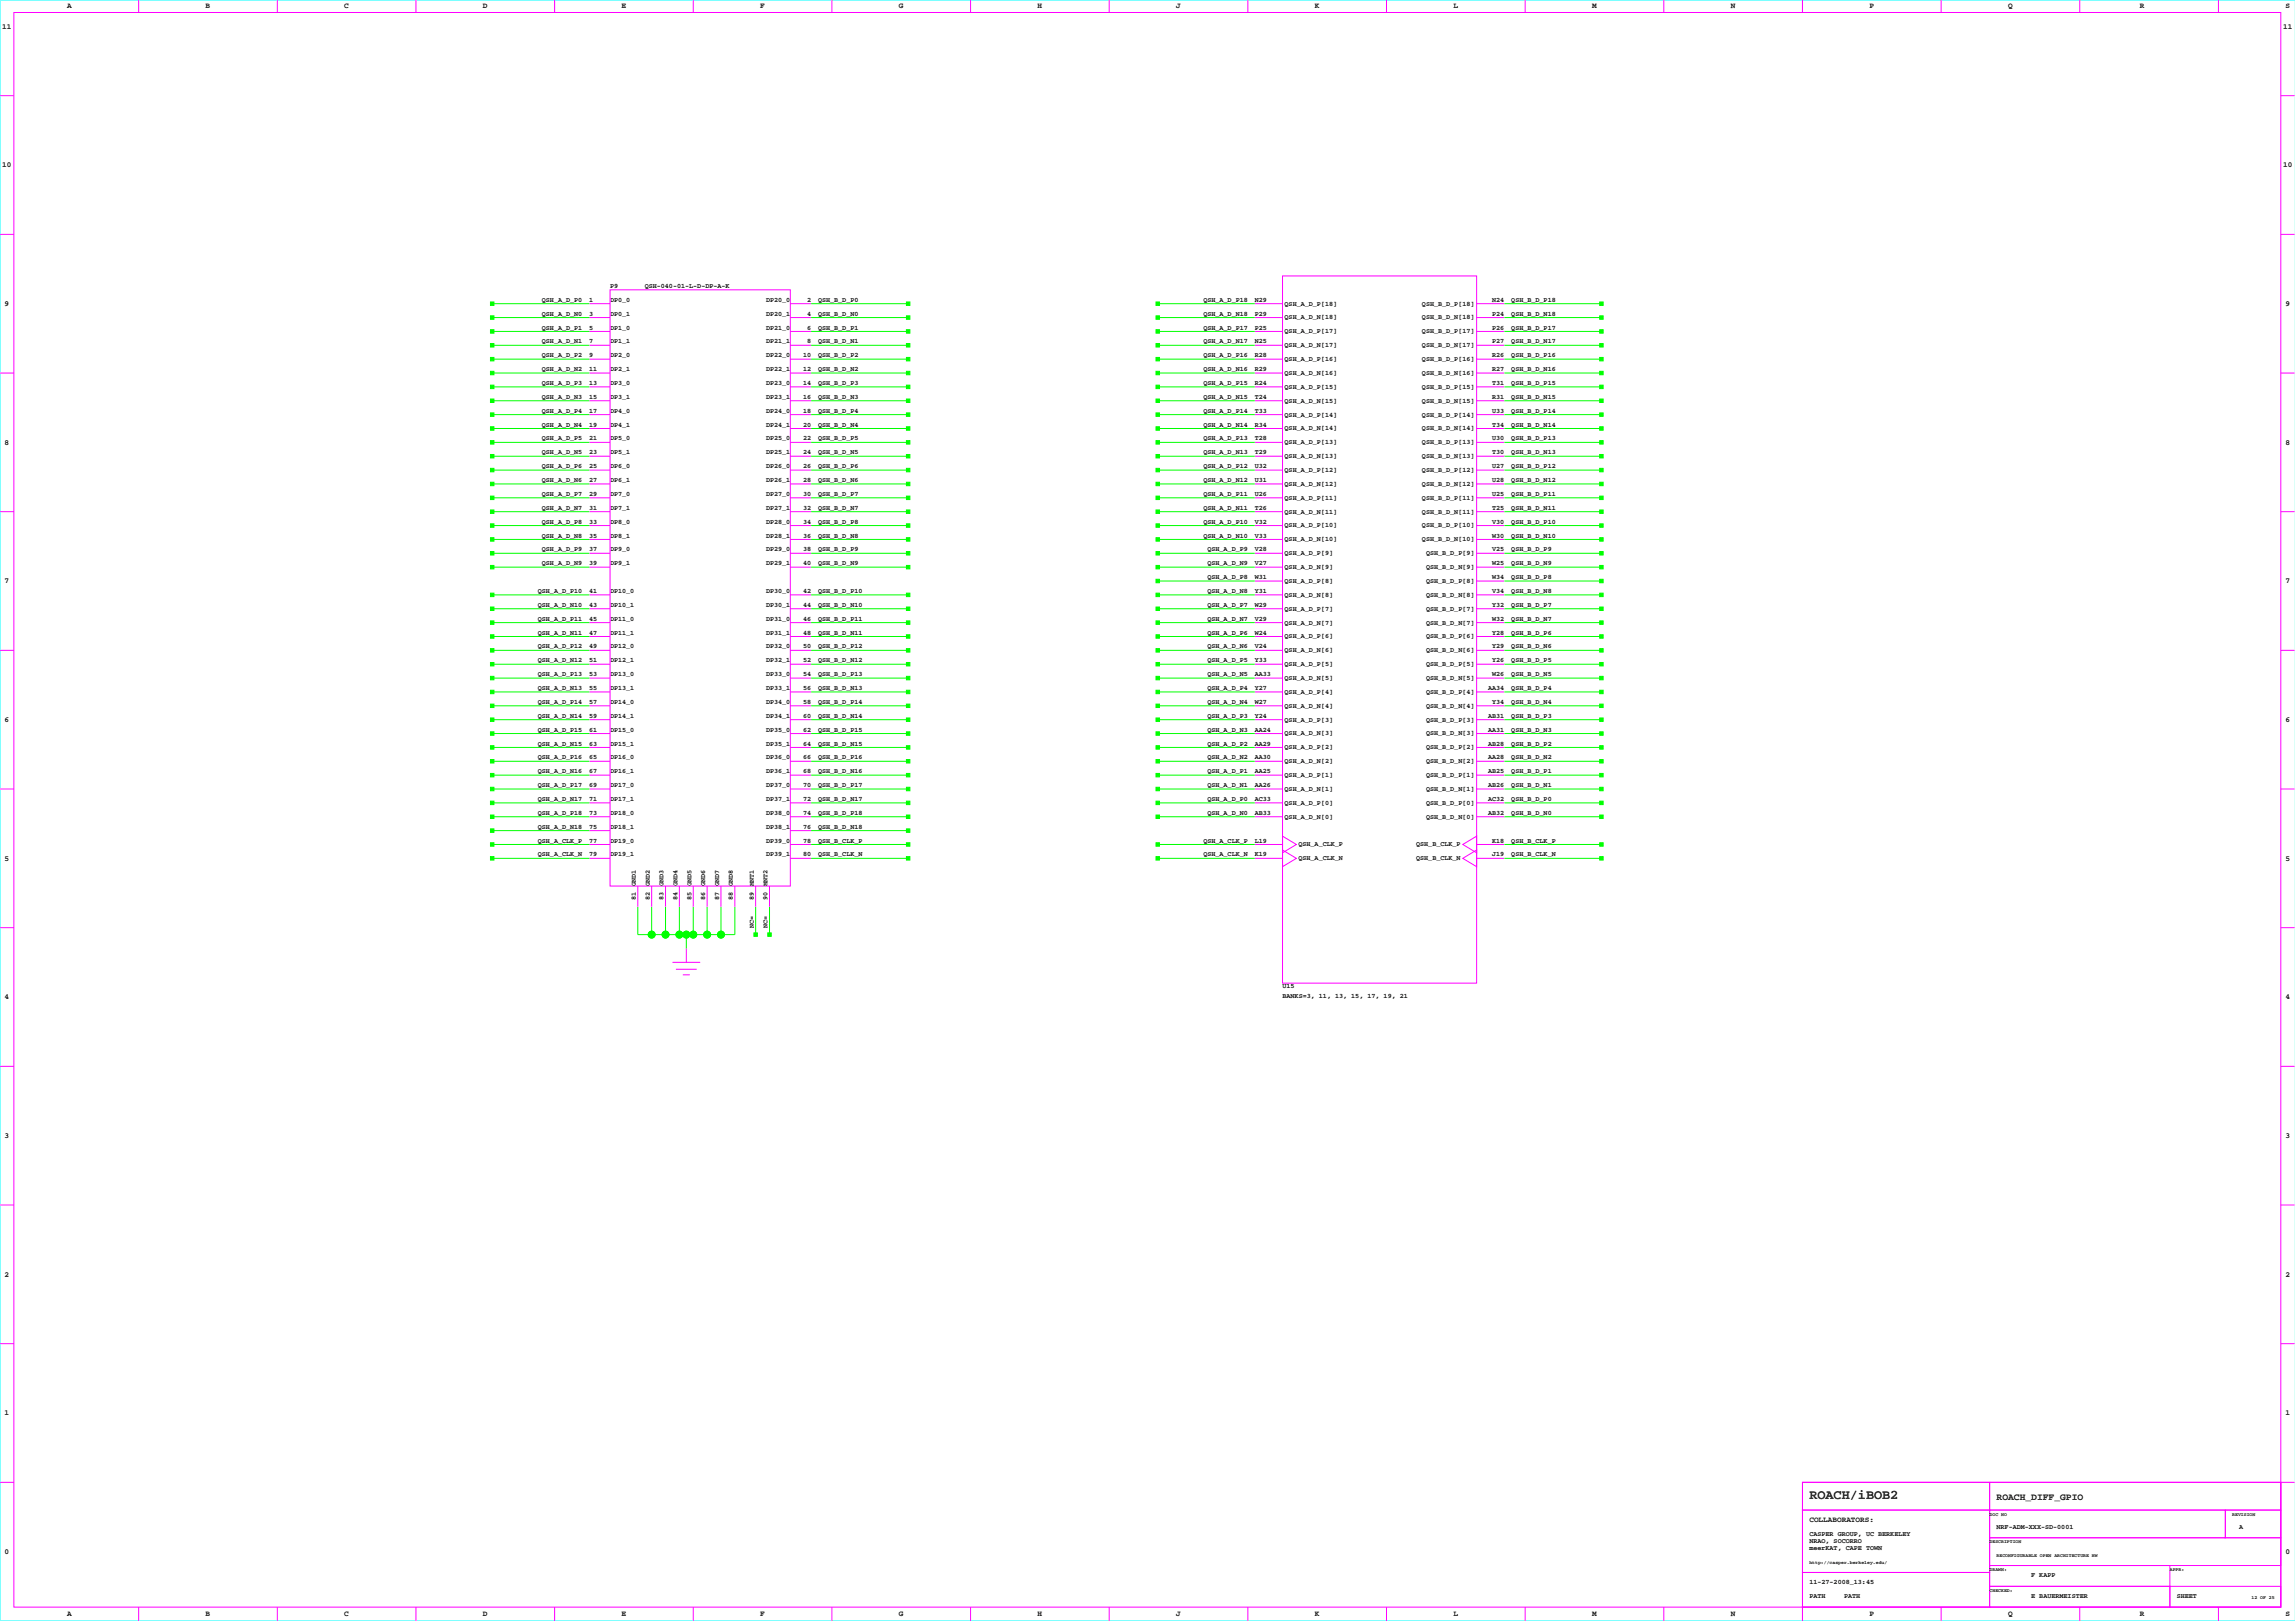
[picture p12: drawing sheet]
<svg xmlns="http://www.w3.org/2000/svg" width="841mm" height="594mm" viewBox="0 0 841 594" stroke-linecap="round" stroke-linejoin="round" font-family="sans-serif">
<defs><g id="words">
<text font-size="4.9" x="662.8" y="549.2">ROACH/iBOB2</text>
<text font-size="3.5" x="731.4" y="549.6">ROACH_DIFF_GPIO</text>
<g font-size="2.8">
<text x="24.5" y="2.8">A</text>
<text x="75.3" y="2.8">B</text>
<text x="126.1" y="2.8">C</text>
<text x="176.9" y="2.8">D</text>
<text x="227.7" y="2.8">E</text>
<text x="278.5" y="2.8">F</text>
<text x="329.3" y="2.8">G</text>
<text x="380.1" y="2.8">H</text>
<text x="430.9" y="2.8">J</text>
<text x="481.6" y="2.8">K</text>
<text x="532.4" y="2.8">L</text>
<text x="583.2" y="2.8">M</text>
<text x="634" y="2.8">N</text>
<text x="684.8" y="2.8">P</text>
<text x="735.6" y="2.8">Q</text>
<text x="783.8" y="2.8">R</text>
<text x="837.2" y="2.8">S</text>
<text x=".8" y="10.5">11</text>
<text x="836.3" y="10.5">11</text>
<text x=".8" y="61.2">10</text>
<text x="836.3" y="61.2">10</text>
<text x="1.7" y="112">9</text>
<text x="837.2" y="112">9</text>
<text x="1.7" y="162.8">8</text>
<text x="837.2" y="162.8">8</text>
<text x="1.7" y="213.6">7</text>
<text x="837.2" y="213.6">7</text>
<text x="1.7" y="264.4">6</text>
<text x="837.2" y="264.4">6</text>
<text x="1.7" y="315.2">5</text>
<text x="837.2" y="315.2">5</text>
<text x="1.7" y="366">4</text>
<text x="837.2" y="366">4</text>
<text x="1.7" y="416.8">3</text>
<text x="837.2" y="416.8">3</text>
<text x="1.7" y="467.5">2</text>
<text x="837.2" y="467.5">2</text>
<text x="1.7" y="518.3">1</text>
<text x="837.2" y="518.3">1</text>
<text x="662.8" y="557.4">COLLABORATORS:</text>
<text x="1.7" y="569.1">0</text>
<text x="837.2" y="569.1">0</text>
<text x="24.5" y="592">A</text>
<text x="75.3" y="592">B</text>
<text x="126.1" y="592">C</text>
<text x="176.9" y="592">D</text>
<text x="227.7" y="592">E</text>
<text x="278.5" y="592">F</text>
<text x="329.3" y="592">G</text>
<text x="380.1" y="592">H</text>
<text x="430.9" y="592">J</text>
<text x="481.6" y="592">K</text>
<text x="532.4" y="592">L</text>
<text x="583.2" y="592">M</text>
<text x="634" y="592">N</text>
<text x="684.8" y="592">P</text>
<text x="735.6" y="592">Q</text>
<text x="783.8" y="592">R</text>
<text x="837.2" y="592">S</text>
</g>
<g font-size="2.5">
<text x="223.5" y="105.5">P9</text>
<text x="236.2" y="105.5">QSH-040-01-L-D-DP-A-K</text>
<text x="198.5" y="110.5">QSH_A_D_P0</text>
<text x="215.9" y="110.5">1</text>
<text x="223.5" y="110.5">DP0_0</text>
<text x="280.6" y="110.5">DP20_0</text>
<text x="295.6" y="110.5">2</text>
<text x="299.7" y="110.5">QSH_B_D_P0</text>
<text x="440.8" y="110.5">QSH_A_D_P18</text>
<text x="459.6" y="110.5">N29</text>
<text x="470.6" y="111.9">QSH_A_D_P[18]</text>
<text x="520.9" y="111.9">QSH_B_D_P[18]</text>
<text x="546.6" y="110.5">N24</text>
<text x="553.6" y="110.5">QSH_B_D_P18</text>
<text x="198.5" y="115.6">QSH_A_D_N0</text>
<text x="215.9" y="115.6">3</text>
<text x="223.5" y="115.6">DP0_1</text>
<text x="280.6" y="115.6">DP20_1</text>
<text x="295.6" y="115.6">4</text>
<text x="299.7" y="115.6">QSH_B_D_N0</text>
<text x="440.8" y="115.6">QSH_A_D_N18</text>
<text x="459.6" y="115.6">P29</text>
<text x="470.6" y="117">QSH_A_D_N[18]</text>
<text x="520.9" y="117">QSH_B_D_N[18]</text>
<text x="546.6" y="115.6">P24</text>
<text x="553.6" y="115.6">QSH_B_D_N18</text>
<text x="198.5" y="120.7">QSH_A_D_P1</text>
<text x="198.5" y="125.8">QSH_A_D_N1</text>
<text x="215.9" y="125.8">7</text>
<text x="215.9" y="120.7">5</text>
<text x="223.5" y="120.7">DP1_0</text>
<text x="223.5" y="125.8">DP1_1</text>
<text x="280.6" y="120.7">DP21_0</text>
<text x="280.6" y="125.8">DP21_1</text>
<text x="295.6" y="125.8">8</text>
<text x="295.6" y="120.7">6</text>
<text x="299.7" y="125.8">QSH_B_D_N1</text>
<text x="299.7" y="120.7">QSH_B_D_P1</text>
<text x="440.8" y="120.7">QSH_A_D_P17</text>
<text x="440.8" y="125.8">QSH_A_D_N17</text>
<text x="459.6" y="125.8">N25</text>
<text x="459.6" y="120.7">P25</text>
<text x="470.6" y="122.1">QSH_A_D_P[17]</text>
<text x="520.9" y="122.1">QSH_B_D_P[17]</text>
<text x="546.6" y="125.8">P27</text>
<text x="546.6" y="120.7">P26</text>
<text x="553.6" y="125.8">QSH_B_D_N17</text>
<text x="553.6" y="120.7">QSH_B_D_P17</text>
<text x="198.5" y="130.8">QSH_A_D_P2</text>
<text x="215.9" y="130.8">9</text>
<text x="223.5" y="130.8">DP2_0</text>
<text x="280.6" y="130.8">DP22_0</text>
<text x="294.1" y="130.8">10</text>
<text x="299.7" y="130.8">QSH_B_D_P2</text>
<text x="440.8" y="130.8">QSH_A_D_P16</text>
<text x="459.6" y="130.8">R28</text>
<text x="470.6" y="127.2">QSH_A_D_N[17]</text>
<text x="520.9" y="127.2">QSH_B_D_N[17]</text>
<text x="546.6" y="130.8">R26</text>
<text x="553.6" y="130.8">QSH_B_D_P16</text>
<text x="198.5" y="135.9">QSH_A_D_N2</text>
<text x="215.9" y="135.9">11</text>
<text x="223.5" y="135.9">DP2_1</text>
<text x="280.6" y="135.9">DP22_1</text>
<text x="294.1" y="135.9">12</text>
<text x="299.7" y="135.9">QSH_B_D_N2</text>
<text x="440.8" y="135.9">QSH_A_D_N16</text>
<text x="459.6" y="135.9">R29</text>
<text x="470.6" y="132.2">QSH_A_D_P[16]</text>
<text x="470.6" y="137.3">QSH_A_D_N[16]</text>
<text x="520.9" y="132.2">QSH_B_D_P[16]</text>
<text x="520.9" y="137.3">QSH_B_D_N[16]</text>
<text x="546.6" y="135.9">R27</text>
<text x="553.6" y="135.9">QSH_B_D_N16</text>
<text x="198.5" y="141">QSH_A_D_P3</text>
<text x="215.9" y="141">13</text>
<text x="223.5" y="141">DP3_0</text>
<text x="280.6" y="141">DP23_0</text>
<text x="294.1" y="141">14</text>
<text x="299.7" y="141">QSH_B_D_P3</text>
<text x="440.8" y="141">QSH_A_D_P15</text>
<text x="459.6" y="141">R24</text>
<text x="470.6" y="142.4">QSH_A_D_P[15]</text>
<text x="520.9" y="142.4">QSH_B_D_P[15]</text>
<text x="546.6" y="141">T31</text>
<text x="553.6" y="141">QSH_B_D_P15</text>
<text x="198.5" y="146.1">QSH_A_D_N3</text>
<text x="215.9" y="146.1">15</text>
<text x="223.5" y="146.1">DP3_1</text>
<text x="280.6" y="146.1">DP23_1</text>
<text x="294.1" y="146.1">16</text>
<text x="299.7" y="146.1">QSH_B_D_N3</text>
<text x="440.8" y="146.1">QSH_A_D_N15</text>
<text x="459.6" y="146.1">T24</text>
<text x="470.6" y="147.5">QSH_A_D_N[15]</text>
<text x="520.9" y="147.5">QSH_B_D_N[15]</text>
<text x="546.6" y="146.1">R31</text>
<text x="553.6" y="146.1">QSH_B_D_N15</text>
<text x="198.5" y="151.2">QSH_A_D_P4</text>
<text x="215.9" y="151.2">17</text>
<text x="223.5" y="151.2">DP4_0</text>
<text x="280.6" y="151.2">DP24_0</text>
<text x="294.1" y="151.2">18</text>
<text x="299.7" y="151.2">QSH_B_D_P4</text>
<text x="440.8" y="151.2">QSH_A_D_P14</text>
<text x="459.6" y="151.2">T33</text>
<text x="470.6" y="152.6">QSH_A_D_P[14]</text>
<text x="520.9" y="152.6">QSH_B_D_P[14]</text>
<text x="546.6" y="151.2">U33</text>
<text x="553.6" y="151.2">QSH_B_D_P14</text>
<text x="198.5" y="161.3">QSH_A_D_P5</text>
<text x="198.5" y="156.2">QSH_A_D_N4</text>
<text x="215.9" y="161.3">21</text>
<text x="215.9" y="156.2">19</text>
<text x="223.5" y="156.2">DP4_1</text>
<text x="223.5" y="161.3">DP5_0</text>
<text x="280.6" y="156.2">DP24_1</text>
<text x="280.6" y="161.3">DP25_0</text>
<text x="294.1" y="161.3">22</text>
<text x="294.1" y="156.2">20</text>
<text x="299.7" y="161.3">QSH_B_D_P5</text>
<text x="299.7" y="156.2">QSH_B_D_N4</text>
<text x="440.8" y="161.3">QSH_A_D_P13</text>
<text x="440.8" y="156.2">QSH_A_D_N14</text>
<text x="459.6" y="161.3">T28</text>
<text x="459.6" y="156.2">R34</text>
<text x="470.6" y="157.6">QSH_A_D_N[14]</text>
<text x="520.9" y="157.6">QSH_B_D_N[14]</text>
<text x="546.6" y="156.2">T34</text>
<text x="546.6" y="161.3">U30</text>
<text x="553.6" y="161.3">QSH_B_D_P13</text>
<text x="553.6" y="156.2">QSH_B_D_N14</text>
<text x="198.5" y="166.4">QSH_A_D_N5</text>
<text x="215.9" y="166.4">23</text>
<text x="223.5" y="166.4">DP5_1</text>
<text x="280.6" y="166.4">DP25_1</text>
<text x="294.1" y="166.4">24</text>
<text x="299.7" y="166.4">QSH_B_D_N5</text>
<text x="440.8" y="166.4">QSH_A_D_N13</text>
<text x="459.6" y="166.4">T29</text>
<text x="470.6" y="162.7">QSH_A_D_P[13]</text>
<text x="470.6" y="167.8">QSH_A_D_N[13]</text>
<text x="520.9" y="162.7">QSH_B_D_P[13]</text>
<text x="520.9" y="167.8">QSH_B_D_N[13]</text>
<text x="546.6" y="166.4">T30</text>
<text x="553.6" y="166.4">QSH_B_D_N13</text>
<text x="198.5" y="171.5">QSH_A_D_P6</text>
<text x="215.9" y="171.5">25</text>
<text x="223.5" y="171.5">DP6_0</text>
<text x="280.6" y="171.5">DP26_0</text>
<text x="294.1" y="171.5">26</text>
<text x="299.7" y="171.5">QSH_B_D_P6</text>
<text x="440.8" y="171.5">QSH_A_D_P12</text>
<text x="459.6" y="171.5">U32</text>
<text x="470.6" y="172.9">QSH_A_D_P[12]</text>
<text x="520.9" y="172.9">QSH_B_D_P[12]</text>
<text x="546.6" y="171.5">U27</text>
<text x="553.6" y="171.5">QSH_B_D_P12</text>
<text x="198.5" y="176.6">QSH_A_D_N6</text>
<text x="215.9" y="176.6">27</text>
<text x="223.5" y="176.6">DP6_1</text>
<text x="280.6" y="176.6">DP26_1</text>
<text x="294.1" y="176.6">28</text>
<text x="299.7" y="176.6">QSH_B_D_N6</text>
<text x="440.8" y="176.6">QSH_A_D_N12</text>
<text x="459.6" y="176.6">U31</text>
<text x="470.6" y="178">QSH_A_D_N[12]</text>
<text x="520.9" y="178">QSH_B_D_N[12]</text>
<text x="546.6" y="176.6">U28</text>
<text x="553.6" y="176.6">QSH_B_D_N12</text>
<text x="198.5" y="181.6">QSH_A_D_P7</text>
<text x="215.9" y="181.6">29</text>
<text x="223.5" y="181.6">DP7_0</text>
<text x="280.6" y="181.6">DP27_0</text>
<text x="294.1" y="181.6">30</text>
<text x="299.7" y="181.6">QSH_B_D_P7</text>
<text x="440.8" y="181.6">QSH_A_D_P11</text>
<text x="459.6" y="181.6">U26</text>
<text x="470.6" y="183">QSH_A_D_P[11]</text>
<text x="520.9" y="183">QSH_B_D_P[11]</text>
<text x="546.6" y="181.6">U25</text>
<text x="553.6" y="181.6">QSH_B_D_P11</text>
<text x="198.5" y="191.8">QSH_A_D_P8</text>
<text x="198.5" y="186.7">QSH_A_D_N7</text>
<text x="215.9" y="191.8">33</text>
<text x="215.9" y="186.7">31</text>
<text x="223.5" y="186.7">DP7_1</text>
<text x="223.5" y="191.8">DP8_0</text>
<text x="280.6" y="186.7">DP27_1</text>
<text x="280.6" y="191.8">DP28_0</text>
<text x="294.1" y="191.8">34</text>
<text x="294.1" y="186.7">32</text>
<text x="299.7" y="191.8">QSH_B_D_P8</text>
<text x="299.7" y="186.7">QSH_B_D_N7</text>
<text x="440.8" y="191.8">QSH_A_D_P10</text>
<text x="440.8" y="186.7">QSH_A_D_N11</text>
<text x="459.6" y="191.8">V32</text>
<text x="459.6" y="186.7">T26</text>
<text x="470.6" y="188.1">QSH_A_D_N[11]</text>
<text x="520.9" y="188.1">QSH_B_D_N[11]</text>
<text x="546.6" y="186.7">T25</text>
<text x="546.6" y="191.8">V30</text>
<text x="553.6" y="191.8">QSH_B_D_P10</text>
<text x="553.6" y="186.7">QSH_B_D_N11</text>
<text x="198.5" y="196.9">QSH_A_D_N8</text>
<text x="215.9" y="196.9">35</text>
<text x="223.5" y="196.9">DP8_1</text>
<text x="280.6" y="196.9">DP28_1</text>
<text x="294.1" y="196.9">36</text>
<text x="299.7" y="196.9">QSH_B_D_N8</text>
<text x="440.8" y="196.9">QSH_A_D_N10</text>
<text x="459.6" y="196.9">V33</text>
<text x="470.6" y="193.2">QSH_A_D_P[10]</text>
<text x="520.9" y="193.2">QSH_B_D_P[10]</text>
<text x="546.6" y="196.9">W30</text>
<text x="553.6" y="196.9">QSH_B_D_N10</text>
<text x="198.5" y="202">QSH_A_D_P9</text>
<text x="215.9" y="202">37</text>
<text x="223.5" y="202">DP9_0</text>
<text x="280.6" y="202">DP29_0</text>
<text x="294.1" y="202">38</text>
<text x="299.7" y="202">QSH_B_D_P9</text>
<text x="442.3" y="202">QSH_A_D_P9</text>
<text x="459.6" y="202">V28</text>
<text x="470.6" y="198.3">QSH_A_D_N[10]</text>
<text x="470.6" y="203.3">QSH_A_D_P[9]</text>
<text x="520.9" y="198.3">QSH_B_D_N[10]</text>
<text x="522.4" y="203.3">QSH_B_D_P[9]</text>
<text x="546.6" y="202">V25</text>
<text x="553.6" y="202">QSH_B_D_P9</text>
<text x="198.5" y="207">QSH_A_D_N9</text>
<text x="215.9" y="207">39</text>
<text x="223.5" y="207">DP9_1</text>
<text x="280.6" y="207">DP29_1</text>
<text x="294.1" y="207">40</text>
<text x="299.7" y="207">QSH_B_D_N9</text>
<text x="442.3" y="207">QSH_A_D_N9</text>
<text x="459.6" y="207">V27</text>
<text x="470.6" y="208.4">QSH_A_D_N[9]</text>
<text x="522.4" y="208.4">QSH_B_D_N[9]</text>
<text x="546.6" y="207">W25</text>
<text x="553.6" y="207">QSH_B_D_N9</text>
<text x="442.3" y="212.1">QSH_A_D_P8</text>
<text x="459.6" y="212.1">W31</text>
<text x="470.6" y="213.5">QSH_A_D_P[8]</text>
<text x="522.4" y="213.5">QSH_B_D_P[8]</text>
<text x="546.6" y="212.1">W34</text>
<text x="553.6" y="212.1">QSH_B_D_P8</text>
<text x="197" y="217.2">QSH_A_D_P10</text>
<text x="215.9" y="217.2">41</text>
<text x="223.5" y="217.2">DP10_0</text>
<text x="280.6" y="217.2">DP30_0</text>
<text x="294.1" y="217.2">42</text>
<text x="299.7" y="217.2">QSH_B_D_P10</text>
<text x="442.3" y="217.2">QSH_A_D_N8</text>
<text x="459.6" y="217.2">Y31</text>
<text x="470.6" y="218.6">QSH_A_D_N[8]</text>
<text x="522.4" y="218.6">QSH_B_D_N[8]</text>
<text x="546.6" y="217.2">V34</text>
<text x="553.6" y="217.2">QSH_B_D_N8</text>
<text x="197" y="222.3">QSH_A_D_N10</text>
<text x="197" y="227.3">QSH_A_D_P11</text>
<text x="215.9" y="227.3">45</text>
<text x="215.9" y="222.3">43</text>
<text x="223.5" y="222.3">DP10_1</text>
<text x="223.5" y="227.3">DP11_0</text>
<text x="280.6" y="222.3">DP30_1</text>
<text x="280.6" y="227.3">DP31_0</text>
<text x="294.1" y="227.3">46</text>
<text x="294.1" y="222.3">44</text>
<text x="299.7" y="222.3">QSH_B_D_N10</text>
<text x="299.7" y="227.3">QSH_B_D_P11</text>
<text x="442.3" y="222.3">QSH_A_D_P7</text>
<text x="442.3" y="227.3">QSH_A_D_N7</text>
<text x="459.6" y="227.3">V29</text>
<text x="459.6" y="222.3">W29</text>
<text x="470.6" y="223.7">QSH_A_D_P[7]</text>
<text x="522.4" y="223.7">QSH_B_D_P[7]</text>
<text x="546.6" y="227.3">W32</text>
<text x="546.6" y="222.3">Y32</text>
<text x="553.6" y="227.3">QSH_B_D_N7</text>
<text x="553.6" y="222.3">QSH_B_D_P7</text>
<text x="197" y="232.4">QSH_A_D_N11</text>
<text x="215.9" y="232.4">47</text>
<text x="223.5" y="232.4">DP11_1</text>
<text x="280.6" y="232.4">DP31_1</text>
<text x="294.1" y="232.4">48</text>
<text x="299.7" y="232.4">QSH_B_D_N11</text>
<text x="442.3" y="232.4">QSH_A_D_P6</text>
<text x="459.6" y="232.4">W24</text>
<text x="470.6" y="228.7">QSH_A_D_N[7]</text>
<text x="470.6" y="233.8">QSH_A_D_P[6]</text>
<text x="522.4" y="233.8">QSH_B_D_P[6]</text>
<text x="522.4" y="228.7">QSH_B_D_N[7]</text>
<text x="546.6" y="232.4">Y28</text>
<text x="553.6" y="232.4">QSH_B_D_P6</text>
<text x="197" y="237.5">QSH_A_D_P12</text>
<text x="215.9" y="237.5">49</text>
<text x="223.5" y="237.5">DP12_0</text>
<text x="280.6" y="237.5">DP32_0</text>
<text x="294.1" y="237.5">50</text>
<text x="299.7" y="237.5">QSH_B_D_P12</text>
<text x="442.3" y="237.5">QSH_A_D_N6</text>
<text x="459.6" y="237.5">V24</text>
<text x="470.6" y="238.9">QSH_A_D_N[6]</text>
<text x="522.4" y="238.9">QSH_B_D_N[6]</text>
<text x="546.6" y="237.5">Y29</text>
<text x="553.6" y="237.5">QSH_B_D_N6</text>
<text x="197" y="242.6">QSH_A_D_N12</text>
<text x="215.9" y="242.6">51</text>
<text x="223.5" y="242.6">DP12_1</text>
<text x="280.6" y="242.6">DP32_1</text>
<text x="294.1" y="242.6">52</text>
<text x="299.7" y="242.6">QSH_B_D_N12</text>
<text x="442.3" y="242.6">QSH_A_D_P5</text>
<text x="459.6" y="242.6">Y33</text>
<text x="470.6" y="244">QSH_A_D_P[5]</text>
<text x="522.4" y="244">QSH_B_D_P[5]</text>
<text x="546.6" y="242.6">Y26</text>
<text x="553.6" y="242.6">QSH_B_D_P5</text>
<text x="197" y="247.7">QSH_A_D_P13</text>
<text x="215.9" y="247.7">53</text>
<text x="223.5" y="247.7">DP13_0</text>
<text x="280.6" y="247.7">DP33_0</text>
<text x="294.1" y="247.7">54</text>
<text x="299.7" y="247.7">QSH_B_D_P13</text>
<text x="442.3" y="247.7">QSH_A_D_N5</text>
<text x="459.6" y="247.7">AA33</text>
<text x="470.6" y="249.1">QSH_A_D_N[5]</text>
<text x="522.4" y="249.1">QSH_B_D_N[5]</text>
<text x="546.6" y="247.7">W26</text>
<text x="553.6" y="247.7">QSH_B_D_N5</text>
<text x="197" y="252.7">QSH_A_D_N13</text>
<text x="197" y="257.8">QSH_A_D_P14</text>
<text x="215.9" y="257.8">57</text>
<text x="215.9" y="252.7">55</text>
<text x="223.5" y="252.7">DP13_1</text>
<text x="223.5" y="257.8">DP14_0</text>
<text x="280.6" y="252.7">DP33_1</text>
<text x="280.6" y="257.8">DP34_0</text>
<text x="294.1" y="257.8">58</text>
<text x="294.1" y="252.7">56</text>
<text x="299.7" y="252.7">QSH_B_D_N13</text>
<text x="299.7" y="257.8">QSH_B_D_P14</text>
<text x="442.3" y="252.7">QSH_A_D_P4</text>
<text x="442.3" y="257.8">QSH_A_D_N4</text>
<text x="459.6" y="257.8">W27</text>
<text x="459.6" y="252.7">Y27</text>
<text x="470.6" y="254.1">QSH_A_D_P[4]</text>
<text x="522.4" y="254.1">QSH_B_D_P[4]</text>
<text x="545.1" y="252.7">AA34</text>
<text x="546.6" y="257.8">Y34</text>
<text x="553.6" y="257.8">QSH_B_D_N4</text>
<text x="553.6" y="252.7">QSH_B_D_P4</text>
<text x="197" y="262.9">QSH_A_D_N14</text>
<text x="215.9" y="262.9">59</text>
<text x="223.5" y="262.9">DP14_1</text>
<text x="280.6" y="262.9">DP34_1</text>
<text x="294.1" y="262.9">60</text>
<text x="299.7" y="262.9">QSH_B_D_N14</text>
<text x="442.3" y="262.9">QSH_A_D_P3</text>
<text x="459.6" y="262.9">Y24</text>
<text x="470.6" y="259.2">QSH_A_D_N[4]</text>
<text x="522.4" y="259.2">QSH_B_D_N[4]</text>
<text x="545.1" y="262.9">AB31</text>
<text x="553.6" y="262.9">QSH_B_D_P3</text>
<text x="197" y="268">QSH_A_D_P15</text>
<text x="215.9" y="268">61</text>
<text x="223.5" y="268">DP15_0</text>
<text x="280.6" y="268">DP35_0</text>
<text x="294.1" y="268">62</text>
<text x="299.7" y="268">QSH_B_D_P15</text>
<text x="442.3" y="268">QSH_A_D_N3</text>
<text x="459.6" y="268">AA24</text>
<text x="470.6" y="264.3">QSH_A_D_P[3]</text>
<text x="470.6" y="269.4">QSH_A_D_N[3]</text>
<text x="522.4" y="264.3">QSH_B_D_P[3]</text>
<text x="522.4" y="269.4">QSH_B_D_N[3]</text>
<text x="545.1" y="268">AA31</text>
<text x="553.6" y="268">QSH_B_D_N3</text>
<text x="197" y="273.1">QSH_A_D_N15</text>
<text x="215.9" y="273.1">63</text>
<text x="223.5" y="273.1">DP15_1</text>
<text x="280.6" y="273.1">DP35_1</text>
<text x="294.1" y="273.1">64</text>
<text x="299.7" y="273.1">QSH_B_D_N15</text>
<text x="442.3" y="273.1">QSH_A_D_P2</text>
<text x="459.6" y="273.1">AA29</text>
<text x="470.6" y="274.5">QSH_A_D_P[2]</text>
<text x="522.4" y="274.5">QSH_B_D_P[2]</text>
<text x="545.1" y="273.1">AB28</text>
<text x="553.6" y="273.1">QSH_B_D_P2</text>
<text x="197" y="278.1">QSH_A_D_P16</text>
<text x="215.9" y="278.1">65</text>
<text x="223.5" y="278.1">DP16_0</text>
<text x="280.6" y="278.1">DP36_0</text>
<text x="294.1" y="278.1">66</text>
<text x="299.7" y="278.1">QSH_B_D_P16</text>
<text x="442.3" y="278.1">QSH_A_D_N2</text>
<text x="459.6" y="278.1">AA30</text>
<text x="470.6" y="279.5">QSH_A_D_N[2]</text>
<text x="522.4" y="279.5">QSH_B_D_N[2]</text>
<text x="545.1" y="278.1">AA28</text>
<text x="553.6" y="278.1">QSH_B_D_N2</text>
<text x="197" y="283.2">QSH_A_D_N16</text>
<text x="215.9" y="283.2">67</text>
<text x="223.5" y="283.2">DP16_1</text>
<text x="280.6" y="283.2">DP36_1</text>
<text x="294.1" y="283.2">68</text>
<text x="299.7" y="283.2">QSH_B_D_N16</text>
<text x="442.3" y="283.2">QSH_A_D_P1</text>
<text x="459.6" y="283.2">AA25</text>
<text x="470.6" y="284.6">QSH_A_D_P[1]</text>
<text x="522.4" y="284.6">QSH_B_D_P[1]</text>
<text x="545.1" y="283.2">AB25</text>
<text x="553.6" y="283.2">QSH_B_D_P1</text>
<text x="197" y="288.3">QSH_A_D_P17</text>
<text x="197" y="293.4">QSH_A_D_N17</text>
<text x="215.9" y="293.4">71</text>
<text x="215.9" y="288.3">69</text>
<text x="223.5" y="288.3">DP17_0</text>
<text x="223.5" y="293.4">DP17_1</text>
<text x="280.6" y="288.3">DP37_0</text>
<text x="280.6" y="293.4">DP37_1</text>
<text x="294.1" y="293.4">72</text>
<text x="294.1" y="288.3">70</text>
<text x="299.7" y="293.4">QSH_B_D_N17</text>
<text x="299.7" y="288.3">QSH_B_D_P17</text>
<text x="442.3" y="288.3">QSH_A_D_N1</text>
<text x="442.3" y="293.4">QSH_A_D_P0</text>
<text x="459.6" y="293.4">AC33</text>
<text x="459.6" y="288.3">AA26</text>
<text x="470.6" y="289.7">QSH_A_D_N[1]</text>
<text x="522.4" y="289.7">QSH_B_D_N[1]</text>
<text x="545.1" y="288.3">AB26</text>
<text x="545.1" y="293.4">AC32</text>
<text x="553.6" y="288.3">QSH_B_D_N1</text>
<text x="553.6" y="293.4">QSH_B_D_P0</text>
<text x="197" y="298.5">QSH_A_D_P18</text>
<text x="215.9" y="298.5">73</text>
<text x="223.5" y="298.5">DP18_0</text>
<text x="280.6" y="298.5">DP38_0</text>
<text x="294.1" y="298.5">74</text>
<text x="299.7" y="298.5">QSH_B_D_P18</text>
<text x="442.3" y="298.5">QSH_A_D_N0</text>
<text x="459.6" y="298.5">AB33</text>
<text x="470.6" y="294.8">QSH_A_D_P[0]</text>
<text x="470.6" y="299.8">QSH_A_D_N[0]</text>
<text x="522.4" y="294.8">QSH_B_D_P[0]</text>
<text x="522.4" y="299.8">QSH_B_D_N[0]</text>
<text x="545.1" y="298.5">AB32</text>
<text x="553.6" y="298.5">QSH_B_D_N0</text>
<text x="197" y="303.5">QSH_A_D_N18</text>
<text x="215.9" y="303.5">75</text>
<text x="223.5" y="303.5">DP18_1</text>
<text x="280.6" y="303.5">DP38_1</text>
<text x="294.1" y="303.5">76</text>
<text x="299.7" y="303.5">QSH_B_D_N18</text>
<text x="197" y="308.6">QSH_A_CLK_P</text>
<text x="215.9" y="308.6">77</text>
<text x="223.5" y="308.6">DP19_0</text>
<text x="280.6" y="308.6">DP39_0</text>
<text x="294.1" y="308.6">78</text>
<text x="299.7" y="308.6">QSH_B_CLK_P</text>
<text x="440.8" y="308.6">QSH_A_CLK_P</text>
<text x="459.6" y="308.6">L19</text>
<text x="475.6" y="310">QSH_A_CLK_P</text>
<text x="518.8" y="310">QSH_B_CLK_P</text>
<text x="546.6" y="308.6">K18</text>
<text x="553.6" y="308.6">QSH_B_CLK_P</text>
<text x="197" y="313.7">QSH_A_CLK_N</text>
<text x="215.9" y="313.7">79</text>
<text x="223.5" y="313.7">DP19_1</text>
<text x="280.6" y="313.7">DP39_1</text>
<text x="294.1" y="313.7">80</text>
<text x="299.7" y="313.7">QSH_B_CLK_N</text>
<text x="440.8" y="313.7">QSH_A_CLK_N</text>
<text x="459.6" y="313.7">K19</text>
<text x="475.6" y="315.1">QSH_A_CLK_N</text>
<text x="518.8" y="315.1">QSH_B_CLK_N</text>
<text x="546.6" y="313.7">J19</text>
<text x="553.6" y="313.7">QSH_B_CLK_N</text>
<text x="232.9" y="329.6" transform="rotate(-90 232.9 329.6)">81</text>
<text x="232.9" y="324.5" transform="rotate(-90 232.9 324.5)">GND1</text>
<text x="238" y="329.6" transform="rotate(-90 238 329.6)">82</text>
<text x="238" y="324.5" transform="rotate(-90 238 324.5)">GND2</text>
<text x="243.1" y="329.6" transform="rotate(-90 243.1 329.6)">83</text>
<text x="243.1" y="324.5" transform="rotate(-90 243.1 324.5)">GND3</text>
<text x="248.2" y="329.6" transform="rotate(-90 248.2 329.6)">84</text>
<text x="248.2" y="324.5" transform="rotate(-90 248.2 324.5)">GND4</text>
<text x="253.2" y="329.6" transform="rotate(-90 253.2 329.6)">85</text>
<text x="253.2" y="324.5" transform="rotate(-90 253.2 324.5)">GND5</text>
<text x="258.3" y="329.6" transform="rotate(-90 258.3 329.6)">86</text>
<text x="258.3" y="324.5" transform="rotate(-90 258.3 324.5)">GND6</text>
<text x="263.4" y="329.6" transform="rotate(-90 263.4 329.6)">87</text>
<text x="263.4" y="324.5" transform="rotate(-90 263.4 324.5)">GND7</text>
<text x="268.5" y="329.6" transform="rotate(-90 268.5 329.6)">88</text>
<text x="268.5" y="324.5" transform="rotate(-90 268.5 324.5)">GND8</text>
<text x="276.1" y="329.6" transform="rotate(-90 276.1 329.6)">89</text>
<text x="276.1" y="324.5" transform="rotate(-90 276.1 324.5)">MNT1</text>
<text x="281.2" y="329.6" transform="rotate(-90 281.2 329.6)">90</text>
<text x="281.2" y="324.5" transform="rotate(-90 281.2 324.5)">MNT2</text>
<text x="276.1" y="339.8" transform="rotate(-90 276.1 339.8)">NC=</text>
<text x="281.2" y="339.8" transform="rotate(-90 281.2 339.8)">NC=</text>
<text x="469.8" y="365.6">BANKS=3, 11, 13, 15, 17, 19, 21</text>
<text x="469.8" y="362.1">U15</text>
<text x="662.8" y="562.6">CASPER GROUP, UC BERKELEY</text>
<text x="731.4" y="560">NRF-ADM-XXX-SD-0001</text>
<text x="820.2" y="560">A</text>
<text x="662.8" y="565.1">NRAO, SOCORRO</text>
<text x="662.8" y="567.6">meerKAT, CAPE TOWN</text>
<text x="662.8" y="580.3">11-27-2008_13:45</text>
<text x="744.1" y="577.8">F KAPP</text>
<text x="662.8" y="585.4">PATH</text>
<text x="675.5" y="585.4">PATH</text>
<text x="744.1" y="585.4">E BAUERMEISTER</text>
<text x="797.4" y="585.4">SHEET</text>
</g>
<g font-size="1.8">
<text x="728.8" y="555.1">DOC NO</text>
<text x="817.7" y="555.1">REVISION</text>
<text x="728.8" y="565.3">DESCRIPTION</text>
<text x="662.8" y="572.9">http://casper.berkeley.edu/</text>
<text x="728.8" y="575.4">DRAWN:</text>
<text x="731.4" y="570.4">RECONFIGURABLE OPEN ARCHITECTURE HW</text>
<text x="794.8" y="575.4">APPR:</text>
<text x="728.8" y="583.1">CHECKED:</text>
<text x="824.7" y="585.6">12 OF 25</text>
</g>
</g></defs>
<path d="M840.7 0h-840.7v593.7h840.7" fill="none" stroke="#0ff" stroke-width=".37"/>
<g fill="none" stroke="#f0f" stroke-width=".37">
<path d="M50.8 0v4.6M101.6 0v4.6M152.4 0v4.6M203.2 0v4.6M253.9 0v4.6M304.7 0v4.6M355.5 0v4.6M406.3 0v4.6M457.1 0v4.6M507.9 0v4.6M558.7 0v4.6M609.5 0v4.6"/>
<path d="M660.2 0v4.6M711 0v4.6M761.8 0v4.6M812.6 0v4.6M5.1 4.6h830.4v584h-830.4zM0 35.1h5.1M835.5 35.1h5M0 85.8h5.1M835.5 85.8h5M215.9 111.2h7.6M215.9 116.3h7.6M223.5 106.2h66v218.3h-66z"/>
<path d="M289.5 111.2h7.6M289.5 116.3h7.6M459.6 111.2h10.2M459.6 116.3h10.2M469.8 101.1h71.1v259h-71.1zM540.9 111.2h10.2M540.9 116.3h10.2M0 136.6h5.1M215.9 136.6h7.6M215.9 121.4h7.6M215.9 126.5h7.6M215.9 131.6h7.6"/>
<path d="M289.5 136.6h7.6M289.5 121.4h7.6M289.5 126.5h7.6M289.5 131.6h7.6M459.6 136.6h10.2M459.6 121.4h10.2M459.6 126.5h10.2M459.6 131.6h10.2M540.9 136.6h10.2M540.9 121.4h10.2M540.9 126.5h10.2M540.9 131.6h10.2"/>
<path d="M835.5 136.6h5M215.9 141.7h7.6M215.9 146.8h7.6M215.9 151.9h7.6M215.9 156.9h7.6M289.5 141.7h7.6M289.5 146.8h7.6M289.5 151.9h7.6M289.5 156.9h7.6M459.6 141.7h10.2M459.6 146.8h10.2M459.6 151.9h10.2"/>
<path d="M459.6 156.9h10.2M540.9 141.7h10.2M540.9 146.8h10.2M540.9 151.9h10.2M540.9 156.9h10.2M215.9 162h7.6M215.9 167.1h7.6M215.9 172.2h7.6M215.9 177.3h7.6M289.5 162h7.6M289.5 167.1h7.6M289.5 172.2h7.6"/>
<path d="M289.5 177.3h7.6M459.6 162h10.2M459.6 167.1h10.2M459.6 172.2h10.2M459.6 177.3h10.2M540.9 162h10.2M540.9 167.1h10.2M540.9 172.2h10.2M540.9 177.3h10.2M0 187.4h5.1M215.9 187.4h7.6M215.9 182.3h7.6"/>
<path d="M215.9 192.5h7.6M215.9 197.6h7.6M289.5 187.4h7.6M289.5 182.3h7.6M289.5 192.5h7.6M289.5 197.6h7.6M459.6 187.4h10.2M459.6 182.3h10.2M459.6 192.5h10.2M459.6 197.6h10.2M540.9 187.4h10.2M540.9 182.3h10.2"/>
<path d="M540.9 192.5h10.2M540.9 197.6h10.2M835.5 187.4h5M215.9 202.7h7.6M215.9 207.7h7.6M215.9 217.9h7.6M289.5 202.7h7.6M289.5 207.7h7.6M289.5 217.9h7.6M459.6 202.7h10.2M459.6 207.7h10.2M459.6 217.9h10.2"/>
<path d="M459.6 212.8h10.2M540.9 202.7h10.2M540.9 207.7h10.2M540.9 217.9h10.2M540.9 212.8h10.2M0 238.2h5.1M215.9 238.2h7.6M215.9 223h7.6M215.9 228h7.6M215.9 233.1h7.6M289.5 238.2h7.6M289.5 223h7.6"/>
<path d="M289.5 228h7.6M289.5 233.1h7.6M459.6 238.2h10.2M459.6 223h10.2M459.6 228h10.2M459.6 233.1h10.2M540.9 238.2h10.2M540.9 223h10.2M540.9 228h10.2M540.9 233.1h10.2M835.5 238.2h5M215.9 243.3h7.6"/>
<path d="M215.9 248.4h7.6M215.9 253.4h7.6M215.9 258.5h7.6M289.5 243.3h7.6M289.5 248.4h7.6M289.5 253.4h7.6M289.5 258.5h7.6M459.6 243.3h10.2M459.6 248.4h10.2M459.6 253.4h10.2M459.6 258.5h10.2M540.9 243.3h10.2"/>
<path d="M540.9 248.4h10.2M540.9 253.4h10.2M540.9 258.5h10.2M215.9 263.6h7.6M215.9 268.7h7.6M215.9 273.8h7.6M215.9 278.8h7.6M289.5 263.6h7.6M289.5 268.7h7.6M289.5 273.8h7.6M289.5 278.8h7.6M459.6 263.6h10.2"/>
<path d="M459.6 268.7h10.2M459.6 273.8h10.2M459.6 278.8h10.2M540.9 263.6h10.2M540.9 268.7h10.2M540.9 273.8h10.2M540.9 278.8h10.2M0 289h5.1M215.9 289h7.6M215.9 283.9h7.6M215.9 294.1h7.6M215.9 299.2h7.6"/>
<path d="M289.5 289h7.6M289.5 283.9h7.6M289.5 294.1h7.6M289.5 299.2h7.6M459.6 289h10.2M459.6 283.9h10.2M459.6 294.1h10.2M459.6 299.2h10.2M540.9 289h10.2M540.9 283.9h10.2M540.9 294.1h10.2M540.9 299.2h10.2"/>
<path d="M835.5 289h5M215.9 304.2h7.6M215.9 309.3h7.6M215.9 314.4h7.6M289.5 304.2h7.6M289.5 309.3h7.6M289.5 314.4h7.6M459.6 309.3h10.2M459.6 314.4h10.2M469.8 306.3l5.1 3-5.1 3.1zM469.8 311.3l5.1 3.1-5.1 3zM535.8 309.3l5.1-3v6.1z"/>
<path d="M535.8 314.4l5.1-3.1v6.1zM540.9 309.3h10.2M540.9 314.4h10.2M0 339.8h5.1M233.6 324.5v7.7M238.7 324.5v7.7M243.8 324.5v7.7M248.9 324.5v7.7M253.9 324.5v7.7M259 324.5v7.7M264.1 324.5v7.7M269.2 324.5v7.7"/>
<path d="M276.8 324.5v7.7M281.9 324.5v7.7M835.5 339.8h5M246.3 352.5h10.2M247.6 355h7.6M250.1 357.1h2.6M251.4 347.4v5.1M0 390.6h5.1M835.5 390.6h5M0 441.4h5.1M835.5 441.4h5M0 492.1h5.1"/>
<path d="M835.5 492.1h5M0 542.9h5.1M660.2 542.9h68.6v10.2h-68.6zM660.2 553.1h68.6v22.8h-68.6zM660.2 542.9h175.3v45.7h-175.3zM728.8 553.1h86.4v10.2h-86.4zM728.8 542.9h106.7v10.2h-106.7zM815.2 553.1h20.3v10.2h-20.3zM835.5 542.9h5M660.2 575.9h68.6v12.7h-68.6zM728.8 573.4h66v7.6h-66zM728.8 563.3h106.7v10.1h-106.7z"/>
<path d="M50.8 588.6v5.1M101.6 588.6v5.1M152.4 588.6v5.1M203.2 588.6v5.1M253.9 588.6v5.1M304.7 588.6v5.1M355.5 588.6v5.1M406.3 588.6v5.1M457.1 588.6v5.1M507.9 588.6v5.1M558.7 588.6v5.1M609.5 588.6v5.1"/>
<path d="M660.2 588.6v5.1M711 588.6v5.1M728.8 581h66v7.6h-66zM761.8 588.6v5.1M794.8 581h40.7v7.6h-40.7zM812.6 588.6v5.1"/>
</g>
<g fill="none" stroke="#0f0" stroke-width=".37">
<path d="M180.3 111.2h35.6M180.3 116.3h35.6M297.1 111.2h35.6M297.1 116.3h35.6M424.1 111.2h35.5M424.1 116.3h35.5M551.1 111.2h35.5M551.1 116.3h35.5M180.3 131.6h35.6M180.3 136.6h35.6M180.3 121.4h35.6M180.3 126.5h35.6"/>
<path d="M297.1 131.6h35.6M297.1 136.6h35.6M297.1 121.4h35.6M297.1 126.5h35.6M424.1 131.6h35.5M424.1 136.6h35.5M424.1 121.4h35.5M424.1 126.5h35.5M551.1 131.6h35.5M551.1 136.6h35.5M551.1 121.4h35.5M551.1 126.5h35.5"/>
<path d="M180.3 151.9h35.6M180.3 156.9h35.6M180.3 141.7h35.6M180.3 146.8h35.6M297.1 151.9h35.6M297.1 156.9h35.6M297.1 141.7h35.6M297.1 146.8h35.6M424.1 151.9h35.5M424.1 156.9h35.5M424.1 141.7h35.5M424.1 146.8h35.5"/>
<path d="M551.1 151.9h35.5M551.1 156.9h35.5M551.1 141.7h35.5M551.1 146.8h35.5M180.3 172.2h35.6M180.3 177.3h35.6M180.3 162h35.6M180.3 167.1h35.6M297.1 172.2h35.6M297.1 177.3h35.6M297.1 162h35.6M297.1 167.1h35.6"/>
<path d="M424.1 172.2h35.5M424.1 177.3h35.5M424.1 162h35.5M424.1 167.1h35.5M551.1 172.2h35.5M551.1 177.3h35.5M551.1 162h35.5M551.1 167.1h35.5M180.3 192.5h35.6M180.3 197.6h35.6M180.3 182.3h35.6M180.3 187.4h35.6"/>
<path d="M297.1 192.5h35.6M297.1 197.6h35.6M297.1 182.3h35.6M297.1 187.4h35.6M424.1 192.5h35.5M424.1 197.6h35.5M424.1 182.3h35.5M424.1 187.4h35.5M551.1 192.5h35.5M551.1 197.6h35.5M551.1 182.3h35.5M551.1 187.4h35.5"/>
<path d="M180.3 217.9h35.6M180.3 202.7h35.6M180.3 207.7h35.6M297.1 217.9h35.6M297.1 202.7h35.6M297.1 207.7h35.6M424.1 217.9h35.5M424.1 202.7h35.5M424.1 207.7h35.5M424.1 212.8h35.5M551.1 217.9h35.5M551.1 202.7h35.5"/>
<path d="M551.1 207.7h35.5M551.1 212.8h35.5M180.3 223h35.6M180.3 228h35.6M180.3 233.1h35.6M180.3 238.2h35.6M297.1 223h35.6M297.1 228h35.6M297.1 233.1h35.6M297.1 238.2h35.6M424.1 223h35.5M424.1 228h35.5"/>
<path d="M424.1 233.1h35.5M424.1 238.2h35.5M551.1 223h35.5M551.1 228h35.5M551.1 233.1h35.5M551.1 238.2h35.5M180.3 243.3h35.6M180.3 248.4h35.6M180.3 253.4h35.6M180.3 258.5h35.6M297.1 243.3h35.6M297.1 248.4h35.6"/>
<path d="M297.1 253.4h35.6M297.1 258.5h35.6M424.1 243.3h35.5M424.1 248.4h35.5M424.1 253.4h35.5M424.1 258.5h35.5M551.1 243.3h35.5M551.1 248.4h35.5M551.1 253.4h35.5M551.1 258.5h35.5M180.3 263.6h35.6M180.3 268.7h35.6"/>
<path d="M180.3 273.8h35.6M180.3 278.8h35.6M297.1 263.6h35.6M297.1 268.7h35.6M297.1 273.8h35.6M297.1 278.8h35.6M424.1 263.6h35.5M424.1 268.7h35.5M424.1 273.8h35.5M424.1 278.8h35.5M551.1 263.6h35.5M551.1 268.7h35.5"/>
<path d="M551.1 273.8h35.5M551.1 278.8h35.5M180.3 283.9h35.6M180.3 289h35.6M180.3 294.1h35.6M180.3 299.2h35.6M297.1 283.9h35.6M297.1 289h35.6M297.1 294.1h35.6M297.1 299.2h35.6M424.1 283.9h35.5M424.1 289h35.5"/>
<path d="M424.1 294.1h35.5M424.1 299.2h35.5M551.1 283.9h35.5M551.1 289h35.5M551.1 294.1h35.5M551.1 299.2h35.5M180.3 304.2h35.6M180.3 314.4h35.6M180.3 309.3h35.6M297.1 304.2h35.6M297.1 314.4h35.6M297.1 309.3h35.6"/>
<path d="M424.1 314.4h35.5M424.1 309.3h35.5M551.1 314.4h35.5M551.1 309.3h35.5M233.6 332.2v10.1h35.6v-10.1M238.7 332.2v10.1M243.8 332.2v10.1M248.9 332.2v10.1M253.9 332.2v10.1M259 332.2v10.1M264.1 332.2v10.1M276.8 332.2v10.1"/>
<path d="M281.9 332.2v10.1M251.4 342.3v5.1"/>
<circle cx="238.7" cy="342.3" r="1.27"/>
<circle cx="243.8" cy="342.3" r="1.27"/>
<circle cx="248.9" cy="342.3" r="1.27"/>
<circle cx="251.4" cy="342.3" r="1.27"/>
<circle cx="253.9" cy="342.3" r="1.27"/>
<circle cx="259" cy="342.3" r="1.27"/>
<circle cx="264.1" cy="342.3" r="1.27"/>
</g>
<g fill="#0f0" stroke="#0f0" stroke-width=".37">
<path d="M332 217.3h1.3v1.2h-1.3z" fill-rule="evenodd"/>
<path d="M586 191.9h1.2v1.2h-1.2z" fill-rule="evenodd"/>
<path d="M332 222.3h1.3v1.3h-1.3z" fill-rule="evenodd"/>
<path d="M586 196.9h1.2v1.3h-1.2z" fill-rule="evenodd"/>
<path d="M332 227.4h1.3v1.3h-1.3z" fill-rule="evenodd"/>
<path d="M586 181.7h1.2v1.3h-1.2z" fill-rule="evenodd"/>
<path d="M332 232.5h1.3v1.3h-1.3z" fill-rule="evenodd"/>
<path d="M586 186.8h1.2v1.3h-1.2z" fill-rule="evenodd"/>
<path d="M332 237.6h1.3v1.2h-1.3z" fill-rule="evenodd"/>
<path d="M586 171.5h1.2v1.3h-1.2z" fill-rule="evenodd"/>
<path d="M332 242.7h1.3v1.2h-1.3z" fill-rule="evenodd"/>
<path d="M586 176.6h1.2v1.3h-1.2z" fill-rule="evenodd"/>
<path d="M332 247.7h1.3v1.3h-1.3z" fill-rule="evenodd"/>
<path d="M586 161.4h1.2v1.3h-1.2z" fill-rule="evenodd"/>
<path d="M332 252.8h1.3v1.3h-1.3z" fill-rule="evenodd"/>
<path d="M586 166.5h1.2v1.2h-1.2z" fill-rule="evenodd"/>
<path d="M332 257.9h1.3v1.3h-1.3z" fill-rule="evenodd"/>
<path d="M586 151.2h1.2v1.3h-1.2z" fill-rule="evenodd"/>
<path d="M332 263h1.3v1.2h-1.3z" fill-rule="evenodd"/>
<path d="M586 156.3h1.2v1.3h-1.2z" fill-rule="evenodd"/>
<path d="M332 268h1.3v1.3h-1.3z" fill-rule="evenodd"/>
<path d="M586 141.1h1.2v1.2h-1.2z" fill-rule="evenodd"/>
<path d="M332 273.1h1.3v1.3h-1.3z" fill-rule="evenodd"/>
<path d="M586 146.2h1.2v1.2h-1.2z" fill-rule="evenodd"/>
<path d="M179.7 202h1.2v1.3h-1.2z" fill-rule="evenodd"/>
<path d="M423.4 202h1.3v1.3h-1.3z" fill-rule="evenodd"/>
<path d="M179.7 207.1h1.2v1.3h-1.2z" fill-rule="evenodd"/>
<path d="M423.4 207.1h1.3v1.3h-1.3z" fill-rule="evenodd"/>
<path d="M179.7 191.9h1.2v1.2h-1.2z" fill-rule="evenodd"/>
<path d="M423.4 212.2h1.3v1.2h-1.3z" fill-rule="evenodd"/>
<path d="M179.7 196.9h1.2v1.3h-1.2z" fill-rule="evenodd"/>
<path d="M423.4 217.3h1.3v1.2h-1.3z" fill-rule="evenodd"/>
<path d="M179.7 181.7h1.2v1.3h-1.2z" fill-rule="evenodd"/>
<path d="M423.4 222.3h1.3v1.3h-1.3z" fill-rule="evenodd"/>
<path d="M179.7 186.8h1.2v1.3h-1.2z" fill-rule="evenodd"/>
<path d="M423.4 227.4h1.3v1.3h-1.3z" fill-rule="evenodd"/>
<path d="M179.7 171.5h1.2v1.3h-1.2z" fill-rule="evenodd"/>
<path d="M423.4 232.5h1.3v1.3h-1.3z" fill-rule="evenodd"/>
<path d="M179.7 176.6h1.2v1.3h-1.2z" fill-rule="evenodd"/>
<path d="M423.4 237.6h1.3v1.2h-1.3z" fill-rule="evenodd"/>
<path d="M179.7 161.4h1.2v1.3h-1.2z" fill-rule="evenodd"/>
<path d="M423.4 242.7h1.3v1.2h-1.3z" fill-rule="evenodd"/>
<path d="M179.7 166.5h1.2v1.2h-1.2z" fill-rule="evenodd"/>
<path d="M423.4 247.7h1.3v1.3h-1.3z" fill-rule="evenodd"/>
<path d="M179.7 151.2h1.2v1.3h-1.2z" fill-rule="evenodd"/>
<path d="M423.4 252.8h1.3v1.3h-1.3z" fill-rule="evenodd"/>
<path d="M179.7 156.3h1.2v1.3h-1.2z" fill-rule="evenodd"/>
<path d="M423.4 257.9h1.3v1.3h-1.3z" fill-rule="evenodd"/>
<path d="M179.7 141.1h1.2v1.2h-1.2z" fill-rule="evenodd"/>
<path d="M423.4 263h1.3v1.2h-1.3z" fill-rule="evenodd"/>
<path d="M179.7 146.2h1.2v1.2h-1.2z" fill-rule="evenodd"/>
<path d="M423.4 268h1.3v1.3h-1.3z" fill-rule="evenodd"/>
<path d="M179.7 130.9h1.2v1.3h-1.2z" fill-rule="evenodd"/>
<path d="M423.4 273.1h1.3v1.3h-1.3z" fill-rule="evenodd"/>
<path d="M179.7 136h1.2v1.3h-1.2z" fill-rule="evenodd"/>
<path d="M423.4 278.2h1.3v1.3h-1.3z" fill-rule="evenodd"/>
<path d="M179.7 120.8h1.2v1.2h-1.2z" fill-rule="evenodd"/>
<path d="M423.4 283.3h1.3v1.3h-1.3z" fill-rule="evenodd"/>
<path d="M179.7 125.8h1.2v1.3h-1.2z" fill-rule="evenodd"/>
<path d="M423.4 288.4h1.3v1.2h-1.3z" fill-rule="evenodd"/>
<path d="M179.7 110.6h1.2v1.3h-1.2z" fill-rule="evenodd"/>
<path d="M423.4 293.4h1.3v1.3h-1.3z" fill-rule="evenodd"/>
<path d="M179.7 115.7h1.2v1.2h-1.2z" fill-rule="evenodd"/>
<path d="M423.4 298.5h1.3v1.3h-1.3z" fill-rule="evenodd"/>
<path d="M281.2 341.7h1.3v1.3h-1.3z" fill-rule="evenodd"/>
<path d="M332 207.1h1.3v1.3h-1.3z" fill-rule="evenodd"/>
<path d="M586 207.1h1.2v1.3h-1.2z" fill-rule="evenodd"/>
<path d="M332 202h1.3v1.3h-1.3z" fill-rule="evenodd"/>
<path d="M586 202h1.2v1.3h-1.2z" fill-rule="evenodd"/>
<path d="M332 196.9h1.3v1.3h-1.3z" fill-rule="evenodd"/>
<path d="M586 217.3h1.2v1.2h-1.2z" fill-rule="evenodd"/>
<path d="M332 191.9h1.3v1.2h-1.3z" fill-rule="evenodd"/>
<path d="M586 212.2h1.2v1.2h-1.2z" fill-rule="evenodd"/>
<path d="M332 186.8h1.3v1.3h-1.3z" fill-rule="evenodd"/>
<path d="M586 227.4h1.2v1.3h-1.2z" fill-rule="evenodd"/>
<path d="M332 176.6h1.3v1.3h-1.3z" fill-rule="evenodd"/>
<path d="M586 237.6h1.2v1.2h-1.2z" fill-rule="evenodd"/>
<path d="M332 171.5h1.3v1.3h-1.3z" fill-rule="evenodd"/>
<path d="M586 232.5h1.2v1.3h-1.2z" fill-rule="evenodd"/>
<path d="M332 166.5h1.3v1.2h-1.3z" fill-rule="evenodd"/>
<path d="M586 247.7h1.2v1.3h-1.2z" fill-rule="evenodd"/>
<path d="M332 161.4h1.3v1.3h-1.3z" fill-rule="evenodd"/>
<path d="M586 242.7h1.2v1.2h-1.2z" fill-rule="evenodd"/>
<path d="M332 156.3h1.3v1.3h-1.3z" fill-rule="evenodd"/>
<path d="M586 257.9h1.2v1.3h-1.2z" fill-rule="evenodd"/>
<path d="M332 151.2h1.3v1.3h-1.3z" fill-rule="evenodd"/>
<path d="M586 252.8h1.2v1.3h-1.2z" fill-rule="evenodd"/>
<path d="M332 146.2h1.3v1.2h-1.3z" fill-rule="evenodd"/>
<path d="M586 268h1.2v1.3h-1.2z" fill-rule="evenodd"/>
<path d="M332 141.1h1.3v1.2h-1.3z" fill-rule="evenodd"/>
<path d="M586 263h1.2v1.2h-1.2z" fill-rule="evenodd"/>
<path d="M332 136h1.3v1.3h-1.3z" fill-rule="evenodd"/>
<path d="M586 278.2h1.2v1.3h-1.2z" fill-rule="evenodd"/>
<path d="M332 130.9h1.3v1.3h-1.3z" fill-rule="evenodd"/>
<path d="M586 273.1h1.2v1.3h-1.2z" fill-rule="evenodd"/>
<path d="M332 125.8h1.3v1.3h-1.3z" fill-rule="evenodd"/>
<path d="M586 288.4h1.2v1.2h-1.2z" fill-rule="evenodd"/>
<path d="M332 120.8h1.3v1.2h-1.3z" fill-rule="evenodd"/>
<path d="M586 283.3h1.2v1.3h-1.2z" fill-rule="evenodd"/>
<path d="M332 115.7h1.3v1.2h-1.3z" fill-rule="evenodd"/>
<path d="M586 298.5h1.2v1.3h-1.2z" fill-rule="evenodd"/>
<path d="M332 110.6h1.3v1.3h-1.3z" fill-rule="evenodd"/>
<path d="M586 293.4h1.2v1.3h-1.2z" fill-rule="evenodd"/>
<path d="M179.7 298.5h1.2v1.3h-1.2z" fill-rule="evenodd"/>
<path d="M423.4 110.6h1.3v1.3h-1.3z" fill-rule="evenodd"/>
<path d="M179.7 222.3h1.2v1.3h-1.2z" fill-rule="evenodd"/>
<path d="M423.4 196.9h1.3v1.3h-1.3z" fill-rule="evenodd"/>
<path d="M179.7 217.3h1.2v1.2h-1.2z" fill-rule="evenodd"/>
<path d="M423.4 191.9h1.3v1.2h-1.3z" fill-rule="evenodd"/>
<path d="M179.7 232.5h1.2v1.3h-1.2z" fill-rule="evenodd"/>
<path d="M423.4 186.8h1.3v1.3h-1.3z" fill-rule="evenodd"/>
<path d="M179.7 227.4h1.2v1.3h-1.2z" fill-rule="evenodd"/>
<path d="M423.4 181.7h1.3v1.3h-1.3z" fill-rule="evenodd"/>
<path d="M179.7 242.7h1.2v1.2h-1.2z" fill-rule="evenodd"/>
<path d="M423.4 176.6h1.3v1.3h-1.3z" fill-rule="evenodd"/>
<path d="M179.7 237.6h1.2v1.2h-1.2z" fill-rule="evenodd"/>
<path d="M423.4 171.5h1.3v1.3h-1.3z" fill-rule="evenodd"/>
<path d="M179.7 252.8h1.2v1.3h-1.2z" fill-rule="evenodd"/>
<path d="M423.4 166.5h1.3v1.2h-1.3z" fill-rule="evenodd"/>
<path d="M179.7 247.7h1.2v1.3h-1.2z" fill-rule="evenodd"/>
<path d="M423.4 161.4h1.3v1.3h-1.3z" fill-rule="evenodd"/>
<path d="M179.7 263h1.2v1.2h-1.2z" fill-rule="evenodd"/>
<path d="M423.4 156.3h1.3v1.3h-1.3z" fill-rule="evenodd"/>
<path d="M179.7 257.9h1.2v1.3h-1.2z" fill-rule="evenodd"/>
<path d="M423.4 151.2h1.3v1.3h-1.3z" fill-rule="evenodd"/>
<path d="M179.7 273.1h1.2v1.3h-1.2z" fill-rule="evenodd"/>
<path d="M423.4 146.2h1.3v1.2h-1.3z" fill-rule="evenodd"/>
<path d="M179.7 268h1.2v1.3h-1.2z" fill-rule="evenodd"/>
<path d="M423.4 141.1h1.3v1.2h-1.3z" fill-rule="evenodd"/>
<path d="M179.7 283.3h1.2v1.3h-1.2z" fill-rule="evenodd"/>
<path d="M423.4 136h1.3v1.3h-1.3z" fill-rule="evenodd"/>
<path d="M179.7 278.2h1.2v1.3h-1.2z" fill-rule="evenodd"/>
<path d="M423.4 130.9h1.3v1.3h-1.3z" fill-rule="evenodd"/>
<path d="M423.4 120.8h1.3v1.2h-1.3z" fill-rule="evenodd"/>
<path d="M179.7 288.4h1.2v1.2h-1.2z" fill-rule="evenodd"/>
<path d="M423.4 125.8h1.3v1.3h-1.3z" fill-rule="evenodd"/>
<path d="M179.7 293.4h1.2v1.3h-1.2z" fill-rule="evenodd"/>
<path d="M586 222.3h1.2v1.3h-1.2z" fill-rule="evenodd"/>
<path d="M332 181.7h1.3v1.3h-1.3z" fill-rule="evenodd"/>
<path d="M586 130.9h1.2v1.3h-1.2z" fill-rule="evenodd"/>
<path d="M332 278.2h1.3v1.3h-1.3z" fill-rule="evenodd"/>
<path d="M586 136h1.2v1.3h-1.2z" fill-rule="evenodd"/>
<path d="M332 283.3h1.3v1.3h-1.3z" fill-rule="evenodd"/>
<path d="M586 125.8h1.2v1.3h-1.2z" fill-rule="evenodd"/>
<path d="M332 293.4h1.3v1.3h-1.3z" fill-rule="evenodd"/>
<path d="M276.2 341.7h1.2v1.3h-1.2z" fill-rule="evenodd"/>
<path d="M332 288.4h1.3v1.2h-1.3z" fill-rule="evenodd"/>
<path d="M586 120.8h1.2v1.2h-1.2z" fill-rule="evenodd"/>
<path d="M332 298.5h1.3v1.3h-1.3z" fill-rule="evenodd"/>
<path d="M586 110.6h1.2v1.3h-1.2z" fill-rule="evenodd"/>
<path d="M179.7 303.6h1.2v1.3h-1.2z" fill-rule="evenodd"/>
<path d="M423.4 115.7h1.3v1.2h-1.3z" fill-rule="evenodd"/>
<path d="M332 303.6h1.3v1.3h-1.3z" fill-rule="evenodd"/>
<path d="M586 115.7h1.2v1.2h-1.2z" fill-rule="evenodd"/>
<path d="M332 313.8h1.3v1.2h-1.3z" fill-rule="evenodd"/>
<path d="M586 313.8h1.2v1.2h-1.2z" fill-rule="evenodd"/>
<path d="M332 308.7h1.3v1.2h-1.3z" fill-rule="evenodd"/>
<path d="M586 308.7h1.2v1.2h-1.2z" fill-rule="evenodd"/>
<path d="M179.7 313.8h1.2v1.2h-1.2z" fill-rule="evenodd"/>
<path d="M423.4 313.8h1.3v1.2h-1.3z" fill-rule="evenodd"/>
<path d="M179.7 308.7h1.2v1.2h-1.2z" fill-rule="evenodd"/>
<path d="M423.4 308.7h1.3v1.2h-1.3z" fill-rule="evenodd"/>
<circle cx="264.1" cy="342.3" r="1.27"/>
<circle cx="259" cy="342.3" r="1.27"/>
<circle cx="253.9" cy="342.3" r="1.27"/>
<circle cx="238.7" cy="342.3" r="1.27"/>
<circle cx="251.4" cy="342.3" r="1.27"/>
<circle cx="243.8" cy="342.3" r="1.27"/>
<circle cx="248.9" cy="342.3" r="1.27"/>
</g>
<use href="#words"/>
</svg>
